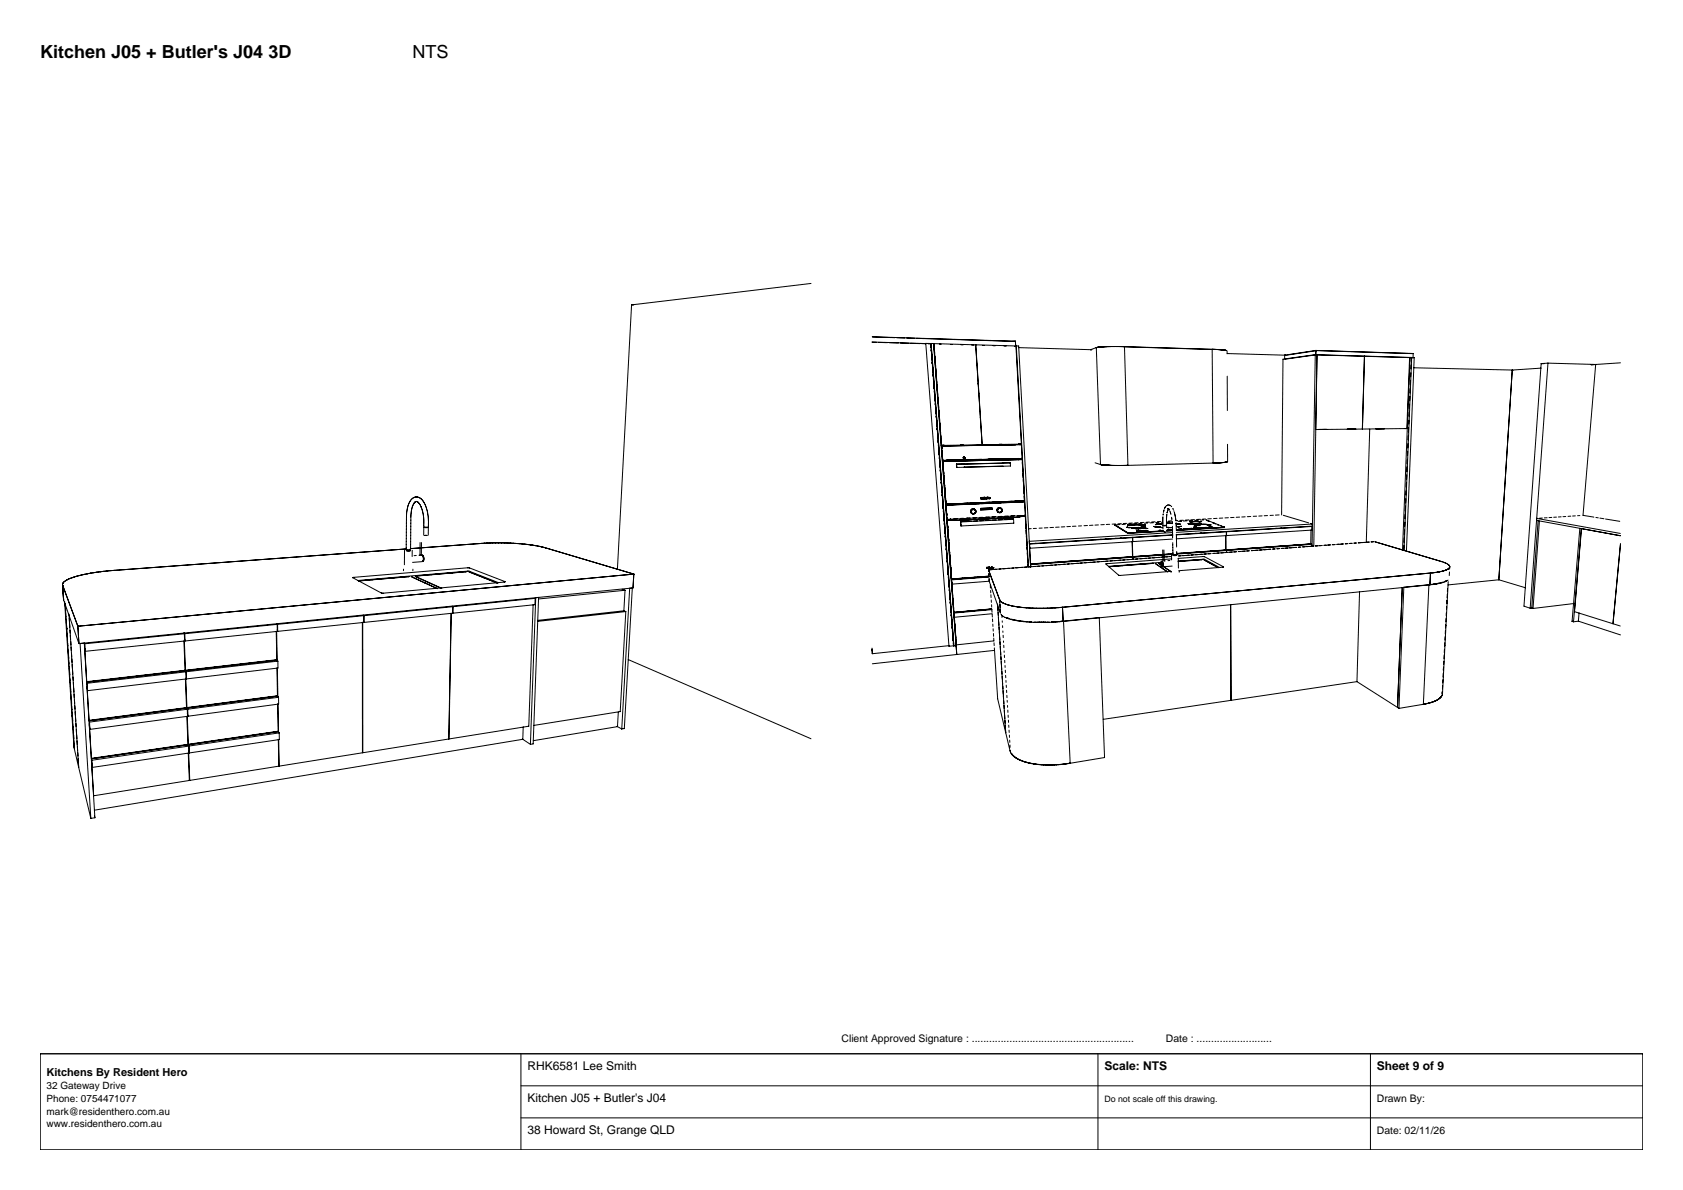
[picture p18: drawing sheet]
<svg xmlns="http://www.w3.org/2000/svg" width="420mm" height="297mm" viewBox="0 0 420 297" stroke-linecap="round" stroke-linejoin="round" font-family="sans-serif">
<defs><g id="words">
<g font-size="4.5">
<text x="10" y="14.4">Kitchen J05 + Butler's J04 3D</text>
<text x="102.9" y="14.4">NTS</text>
</g>
<g font-size="3">
<text x="131.6" y="267">RHK6581 Lee Smith</text>
<text x="275.6" y="267">Scale: NTS</text>
<text x="343.6" y="267">Sheet 9 of 9</text>
<text x="131.6" y="275">Kitchen J05 + Butler's J04</text>
<text x="131.6" y="283">38 Howard St, Grange QLD</text>
</g>
<text font-size="2.7" x="11.6" y="268.6">Kitchens By Resident Hero</text>
<g font-size="2.6">
<text x="210" y="260">Client Approved Signature : ........................................................</text>
<text x="291" y="260">Date : ..........................</text>
<text x="343.6" y="275">Drawn By:</text>
<text x="343.6" y="283">Date: 02/11/26</text>
</g>
<g font-size="2.5">
<text x="11.6" y="271.8">32 Gateway Drive</text>
<text x="11.6" y="275">Phone: 0754471077</text>
<text x="11.6" y="278.2">mark@residenthero.com.au</text>
<text x="11.6" y="281.4">www.residenthero.com.au</text>
</g>
<text font-size="2.2" x="275.6" y="275">Do not scale off this drawing.</text>
</g></defs>
<g fill="none" stroke="#000" stroke-width=".25">
<path d="M157.6 76.1h.5M157.6 76.1l-3.5 66M202.4 70.7l-44.8 5.4M217.6 85.4l13.4 .3M217.7 85.4h1.1M217.7 84.1l35.7 1.1M217.7 84.1l5.6 .2M219.3 85.5h2.1M221.9 85.5l2.3 .1M223.8 84.3l2 .1M224.7 85.6l2.1 .1M226.3 84.4h2"/>
<path d="M227.3 85.7l2.2 .1M230 85.8h1.1M231 85.7h1.3l5.7 75.5M231 85.7l5.8 75.6 1.2-.1M231.6 85.8h.7M232.3 86.3v.3M232.3 86.3v.4M232.4 87.3v.4M232.4 87.3v.3M232.5 88.5v.2M232.5 88.4v.3M232.6 89.4v.4"/>
<path d="M232.6 90.4l.1 .4M232.6 90.5v.2M232.7 91.4v.4M232.7 91.6v.2M232.8 92.5v.3M232.9 93.5v.4M232.9 94.5l.1 .4M232.9 94.7l.1 .2M233 95.6v.3M233 95.6v.2M233.1 85.8v.4M233.1 85.8l20.4 .5"/>
<path d="M233.1 85.8h.1M233.1 85.8l1.9 25.4 19.9-.4M233.1 96.6v.3M233.1 86.8l.1 .3M233.2 98v-.3v.3M233.2 87.7v.5M233.2 98.7l.1 .3M233.3 88.9v.3M233.3 99.8v.2M233.4 89.8v.5M233.4 90.8l.1 .6M233.5 92l.1 .4"/>
<path d="M233.6 92.9v.5M233.7 94.1v.3M233.8 95.1v.4M233.8 96.1l.1 .4M233.9 97.2v.4M234 98.2v.4M234.1 99.3v.4M234.4 85.9h.5M237.2 86h.4M239.8 86.1h.6M242.5 86.1h.5M243.5 86.1l1.6 24.9"/>
<path d="M243.8 90.8v.3M244.1 95.7v.2M244.3 98.1v.2M245.2 86.2h.5M247.8 86.3h.6M250.6 86.4h.5M253.4 85.2h-.7M253.4 85.2l.1 1.3-.4-.1M253.5 86.3l1.4 24.5M253.5 86.3v.1M254.2 86.8l18.3 .5M273.6 86.8l-1.5 .5"/>
<path d="M273.6 86.8h.1M273.6 86.8l1.1 29.1M273.8 86.7l-.2 .1M273.9 86.7h-.1M274 86.7h.1M274.1 86.7h-.3M274.2 86.6l-.2 .1M274.3 86.6l-.2 .1M274.3 86.6h-.1M274.7 86.6h-.4M275 86.6h-.6M275 86.6h-.1"/>
<path d="M275.1 86.6h-.5M275.4 86.6h-.4M275.7 86.5l-.5 .1M276.2 86.5h-.3M276.3 86.5h.4M276.7 86.5h3.2M277.5 86.5h-1.8M278.1 86.5h.4M279.1 86.5h1.4M279.9 86.5h.4M280.5 86.5h.1M280.5 86.5l22.3 .7"/>
<path d="M280.6 86.5l21.9 .7M280.6 86.5l.9 29.6M302.5 87.2h.3M302.5 87.2l.3 28.4M302.8 87.2h.9M303 87.2h.1M303.5 87.2l.8 .1M303.8 87.2h.2M304.1 87.3h.1M304.2 87.3h.4M304.3 87.3h.1M304.4 87.3h.4"/>
<path d="M304.7 87.3h.1M304.8 87.3h.3M304.9 87.3h.3M305 87.3l.3 .1M305.3 87.4h.3M305.5 87.4h.1M305.6 87.4h.1M305.7 87.4h.2M305.9 87.4v.1M305.9 87.4l.2 .1M305.9 87.5h.1M306.2 87.6v.7"/>
<path d="M306.3 93.9v8.6M306.3 88.2l14.6 .5-.3-.1M320.6 88.6v.9M328.1 88.6l-7.4 1M328.2 88.5l-8 1.1-.4 38.9M328.2 88.5l-.8 47.9M328.2 88.5h.5M328.4 87.5l24.3 .7M328.4 87.5h.2l-7.4 1.1M328.4 87.5v1M328.4 87.5l-7.8 1.1M328.7 88.5l23.1 .7-.7 17.8"/>
<path d="M328.7 88.5l-.8 47.8-2.8 .2M340.5 88.9l-.5 18.2-11.7 .1M351.8 98.9v1.1M351.9 97v1.1M352 95v1M352.1 93.1l-.1 .9M352.1 91.1v1M352.7 88.2l-.3 .1M352.7 88.2l-.1 1.1-24.1-.7M352.8 91.8l24.6 .6M352.9 89.2l-1.9 48.4M352.9 89.2l-.5 .1"/>
<path d="M352.9 89.2h-.7v1M377.4 92.4h.1M377.4 92.4l-3.4 52.3M384.6 90.8l-4.3 60.5 1.6 .5M384.6 90.8h.7M384.6 91.9l-7.2 .5M386.3 90.6l-1.7 .2M386.3 90.6l11.9 .4M386.3 90.6l-4.4 61.2M398.2 91h-1.1M398.2 91l-3.2 37.6M404.4 90.6l-7.4 .4"/>
<path d="M233.4 101v-.3v.3M233.5 101.8v.3M233.6 103.1v-.3v.4M233.6 103.9l.1 .3M233.7 104.9v.4M233.8 106v.2M233.8 105.9v.4M233.9 106.9v.4M234 108v.2v-.2M234 108.9l.1 .4M234 109v.4M234.1 110.1v.3"/>
<path d="M234.1 110v.4M234.1 100.3l.1 .4M234.2 111.1v.3M234.2 101.2l.1 .6M234.3 112v.4M234.3 112.1v.2M234.3 102.5v.3M234.3 113.2l.1 .3M234.3 113.1l.1 .4M234.4 103.4v.4M234.4 114.2v.3M234.5 104.5v.4"/>
<path d="M234.5 115.2v.3M234.5 115.1v.4M234.5 105.6l.1 .3M234.6 116.2v.4M234.6 116.3v.2M234.6 106.5v.4M234.7 117.3v.4M234.7 107.6v.5M234.7 118.3l.1 .4M234.8 108.6v.5M234.8 119.6v-.3v.4M234.8 109.7l.1 .4"/>
<path d="M234.9 110.7v.4h.6M234.9 110.7l.1 .4M235 111.3v.7M235 111.3l.3 3.6M235 111.3l19.9-.3 .2 3.5-19.8 .4M235.1 112.5v.4M235.1 112.6v.3M235.1 113.4l.1 .6v-.4M235.2 114.6l.1 .3M235.3 115.1l-.1-.5 .1 1.5v-.3M235.4 116.5v.6M235.4 116.7v.5"/>
<path d="M235.4 111.1l.1 .3M235.5 117.6v.6M235.5 117.9v.3M235.5 118.6l.1 .6-.1-.4M235.6 111.1l.1 .2M235.6 119.7l.1 .6-.1-.5M238.7 115.8l.1 .9M238.7 116.6l.1 .1M240.3 111.1h-.6M240.4 114.3h.1M240.4 114.3l.1 .1M240.5 114.1l-.1 .2"/>
<path d="M240.5 114.4l.1 .1M240.5 114.1h.1M240.5 114.1h.2M240.6 116.5v.1M240.7 114.1h.1M240.7 114.1l.1 .1M240.8 114.4l-.2 .1M240.8 114.2v.1M240.8 114.3l-.1 .1M240.8 114.3h.1M240.8 114.3v.1M244.6 104.1l.1 .3"/>
<path d="M244.8 106.5v.3M245 108.9v.3M245 111h.1M245.2 111h-.7h.5M245.3 111h-.2M250 110.9h-.7M252.1 115.6l-13.4 .2M252.1 115.6l.1 .7-13.4 .4M253.5 111l-18.5 .3M254.1 110.8h.8M254.2 114.4v.1M254.2 114.4v.4"/>
<path d="M254.2 114.4h-.8M254.2 114.5v.2M254.2 114.5l-18.1 .4v.2v-.2M254.2 114.5h.1M254.2 114.5l.1 .2M254.8 111h-.4M254.9 110.8h-.7M255 114.3l.1 .4M255.1 115.4l.1 .8M255.2 116.8v.8M255.3 118.2v1M273.3 115.5l1.4 .5"/>
<path d="M274.7 115.9l.3 .1M274.8 116h.1M274.9 116h.3M275 116h.3M275.1 116h.1M275.2 116l.4 .1M275.3 116l.5 .1M275.8 116.1h.4M275.8 116.1h.3M276.2 116.1h.8M276.4 116.1h.3M277 116.1l.2 .1"/>
<path d="M277 116.1l.3 .1M277.2 116.1l.7 .1M277.5 116.2h3.5M278 116.2h.4M278.8 116.2h.2M279.6 116.2h-.2M280.4 116.2h-.4M281.4 116.1h.1M281.4 116.1l-.8 .1M281.5 116.1l-.3 .1M302.8 115.6h.4M302.8 115.6l-21.4 .6"/>
<path d="M303 115.6h-.2M303.3 115.5h.2M303.5 115.5l-.5 .1M303.7 115.5h-.2M304 115.5h-.3M304.7 115.5h-.9M305.6 115.4l-1 .1M305.7 115.4l-.9 .1M305.8 115.4h-.2M305.8 115.4h-.1M306 115.4h-.2M306.1 115.3l-.1 .1"/>
<path d="M306.1 115.3l-.2 .1M306.1 115.3h.1M306.2 115.3h-.1M306.2 115.3h.1M306.3 110.9l.1 4.3M331 107.2h-1.9M338.3 107.1h-2M338.4 107.1h-2.2M341.8 107.1l-.8 28.3M350.5 107h.3M350.6 106.9l.2 .1M350.8 107h.3"/>
<path d="M351.1 118.5l-.1 1.1M351.1 107l-11.1 .1M351.1 116.5v1.2M351.2 114.6v1.1M351.3 112.6v1.1M351.4 110.7l-.1 1.1M351.4 108.7v1.1M351.5 106.8v1.1M351.6 104.9v.9M351.7 102.8l-.1 1.1M351.8 100.9l-.1 1.1M100.9 137.3v3.6"/>
<path d="M101.4 137.3h1M101.4 137.4h1M101.4 137l-73.8 5.4a31.9 31.9 0 0 0-11.2 2.5l-.5 .4-.3 .6M102.4 136.9l17.8-1.3a52.9 52.9 0 0 1 16 1.1l22 6.6M102.9 137.3v1.6M102.9 126.5h.1M103.4 125.4l-.4 .9-.4 2-.1 8.6M103.9 125.2h.1M103.9 138.6l-.6 .1M103.9 125.2l-.5 .3M103.9 125.2h.3M104.1 125.2h.1"/>
<path d="M104.1 125.2l.7 .7 .6 1.6 .3 1.7 .1 2.2M104.8 135.4v3.2M105.2 135.4l-.1 3.1-.5 .1M105.3 138.6h.1M105.4 138.6a1.37 1.37 0 0 1 .1 1.5M105.4 138.5a1.22 1.22 0 0 1 .2 1.6M105.8 131.6l-.1 2M105.8 131.5v.1M105.9 131.6h.1M105.9 131.7h.1M106 131.6h.7M106 131.7h.7"/>
<path d="M106.1 133.6h.4M106.2 133.6h.1M106.5 133.6l-.1 .1M106.9 131.5v2.1M106.9 131.4a8.6 8.6 0 0 0-2-7 1.91 1.91 0 0 0-2.9 1.4l-.6 2.7v8.6M234.9 120.3v.4M234.9 120.4v.2M235 121.4v.4M235 121.4v.3M235 122.4l.1 .4M235.1 123.5v.3M235.2 124.5v.3"/>
<path d="M235.3 125.4v.5M235.3 125.6v.2M235.3 126.5l.1 .4M235.4 127.6l.1 .3M235.4 127.5l.1 .4M235.5 128.6v.4M235.6 129.6v.4M235.6 129.7v.3M235.7 130.6v.4M235.7 130.7v.3M235.7 120.7v.6M235.7 120.9v.4"/>
<path d="M235.8 132l-.1-.3 .1 .3M235.8 132.7l.1 .5M235.8 132.8v.3M235.8 122.3v-.5v.6M235.8 122.8l.1 .6v-.3M235.9 122.9v.5M235.9 133.7v.4M235.9 123.8l.1 .6M235.9 123.9l.1 .5M236 134.8v.4M236 125.8l19.7-.8-.6-10.3-19.8 .4 .8 10.7M236 135.8l.1 .4"/>
<path d="M236 125.5v-.5v.5M236.1 126.1v.4v-.4M236.1 126.1v.3M236.1 126.1l19.6-.8 .2 3.4-19.5 .9zM236.1 136.9l.1 .4M236.1 137l.1 .2M236.2 127v.5M236.2 127v.6M236.2 137.9v.4M236.3 128.6l-.1-.5 .1 .5M236.3 138.9v.4M236.3 129.2l.1 .5"/>
<path d="M236.3 129.1l.1 1.5M236.4 140v.3M236.4 130.2v.5v-.3M236.5 131.3v.5M236.5 131.2v.5M236.5 132.2l.1 .6M236.6 132.4v.4M236.6 133.3l.1 .6M236.7 125.8v.2l1.2-.1M236.7 134.5l.1 .4M236.8 134.8l-.1-.5 .1 .6M236.8 135.4v.5v-.4"/>
<path d="M236.9 136.4v.6M236.9 136.5v.4M236.9 136.6v.3M236.9 137.4l.1 .6M237 138.5l.1 .6M237.1 139.5v.6M237.1 139.6v.6M237.2 129.5v.3M238.2 129.9l-1.8-.1 1.1 14.7M238.4 129.5h-.2M238.9 129.4l-.9 .1M238.9 129.8l-.7 .1"/>
<path d="M239.7 125.9h-1.1M239.7 130.1l.1 1.2M239.7 130.1l.1 .2M239.8 130.3v1M240 129.4h-.3M240.4 129.4h-.7M240.5 129.8h-1M240.8 125.9l-4.7 .2M241.3 130h-1M241.5 125.8h-1.1M241.5 130l-1.8 .1M241.6 125.6h-1.1"/>
<path d="M242 129.7h-.9M242.1 129.3h-.9l.3 .1M242.4 127.4l-.1 .2 .1-.1M242.4 130.1h-.8M242.5 125.8h-1.3M243.2 129.3h-.3M243.5 127.4a.65 .65 0 0 1-.4 .8 .65 .65 0 0 1-.8-.2M243.5 127.5a.66 .66 0 0 0-.7-.4 .66 .66 0 0 0-.6 .6M243.6 129.2h-.8M243.7 129.6l-1.1 .1M243.9 130h-.9M244.4 125.7l-1.4 .1"/>
<path d="M244.7 126.9l2.8-.1 .1 .3-2.8 .2zM244.8 124.2h.1M244.8 124.2v.3h.2l-.1-.2 .2 .2 .2-.2v.1M245.1 125.6l-1.1 .1M245.2 129.5l-1 .1M245.2 125.4l-1 .1M245.2 124.4l.3 .1M245.2 129.1h-.8M245.3 124.4h-.1M245.5 124.2v.2M245.5 129.9l-1 .1M245.5 124.2h-.7"/>
<path d="M245.5 124.4h.1M245.5 124.4v.1M245.6 124.3l.2-.1 .1 .3-.3-.1M245.6 124.3v.1M245.6 124.3h.1M245.6 124.2l.2-.1zM245.9 124.3h.1M245.9 124.2v.1M246 124.2l-.1 .1M246.1 124.3h.1M246.1 124.2h.1M246.1 124.2h-.2"/>
<path d="M246.2 124.2l.1 .1M246.2 124.2h.1M246.3 125.6l-1.4 .1M246.3 124.3h.1M246.3 124.4v-.3h.3v.3M246.3 124.4l-.3 .1M246.3 124.3l-.2 .1M246.3 129.1h-.2M246.6 124.4h.1M246.6 124.4h-.3M246.7 124.3h.1M246.7 129.5h-.9"/>
<path d="M246.8 124.2h.1M246.8 124.2l-.1 .1M246.8 124.3h.1M246.9 129l-.9 .1M246.9 124.2h.1M246.9 125.6h-1M247 124.2h.1M247 124.2l.1 .1M247.1 124.3l-.3 .1M247.1 129.8l-1.1 .1M247.1 124.3h-.3M248 129h-.4"/>
<path d="M248 125.6h-1.3M248.3 129.4h-1M248.4 129h-.8M248.6 129.8h-.9M248.9 127.6a.64 .64 0 0 0 1.1 0 .64 .64 0 0 0-.5-1 .64 .64 0 0 0-.7 .9l.1 .2M249 127.8l.5 .1M249.5 129h-.3M249.8 129.3h-.9M249.9 125.5h-1.4M250 128.9h-.8M250.1 127.3l-.2 .4-.4 .2M250.1 129.7h-.9"/>
<path d="M250.1 127.2a.64 .64 0 0 0-.8-.4 .64 .64 0 0 0-.4 .8M251 129.5v.2M251 129.5l.1 .1-.4 .1M251.1 128.9h-.3M251.4 129.2l-.9 .1M251.6 128.8h-.9M251.7 125.4l-1.4 .1M252.7 128.8h-.4M252.8 129.4l-1.8 .1M252.8 129.4v.2M252.8 129.4l.1 .2M252.9 129.6l-13.1 .7"/>
<path d="M252.9 129.6l.1 1-13.2 .7M253 129.1l-1 .1M253.2 128.7l-.9 .1M253.5 125.3l-1.4 .1M254.3 128.7h-.3M254.5 125.2l-18 .8v-.2M254.7 128.9l-1.1 .2M254.7 128.9l-.5 .2-16 .8M254.8 128.6l-.8 .1M254.9 125.1l-18.1 .7M254.9 128.7v.2M254.9 125.2h.7v-.2h-.5v.2"/>
<path d="M255 128.7l.1 .2M255.3 125.3h-1.3M255.4 121.1l.1 .8M255.5 125h-.2M255.8 128.4l.1 .5M255.8 128.8l-1.1 .1M255.9 128.9l.7 12.6M255.9 128.9h-1.2M255.9 129.6v.6M256 131v.9M256.1 132.4v.9M256.1 133.8l.1 .9"/>
<path d="M256.2 135.2l.1 .9M256.4 138v.8M256.5 139.5v.9M256.9 135.8l25.7-1.6v1l-25.6 1.6zM256.9 136.5l.1 .3M257.3 131.9l-.6 .1M258.6 135.6h-.3M258.6 131.9h-.7M260.1 131.8h-.8M261.5 131.7l-.9 .1M262.3 135.4h-.2M262.9 131.6l-.9 .1"/>
<path d="M264.3 131.5l-.9 .1M265.7 131.5h-.9M267.1 131.4h-.9M268.5 131.3l-.9 .1M268.6 135h-.2M269 140l-5 .3M269.9 131.2l-.8 .1M271.4 131.2h-.9M272.2 139.7l-2.8 .2M272.8 131.1h-.9M273.6 134.7h-.3M274.1 131l-.9 .1"/>
<path d="M274.4 139.6l-1.7 .1M274.8 134.6h-.2M275.6 130.9l-.9 .1M276.1 134.5h-.2M276.6 139.4l-1.7 .1M276.9 130.9h-.8M277.3 134.4h-.2M277.6 140h-.5M278.2 131l3.3 2.1M278.3 131h-.1M278.3 131l3.2 2M278.4 130.8h-.9"/>
<path d="M278.6 134.3l-.2 .1M278.6 139.9h-.5M279.5 130.9l-1.2 .1M279.7 139.8h-.5M279.8 134.3h-.2M279.8 130.7h-.8M279.8 139.2l-2.8 .2M280.7 139.7l-.5 .1M280.8 130.9h-.8M281 134.2h-.2M281.1 131.6h.2M281.2 130.6l-.9 .1"/>
<path d="M281.2 131.6l.5 .1zM281.4 131.6h.1h-.2M281.5 133l8.8-.5-8.7 .6M281.7 131.7h.2M281.7 131h-.2h.2M281.7 131.1h-.3h.3M281.8 139.7h-.5M281.9 131.6l.4 .1M281.9 131.6l.2 .1M281.9 131l-.2 .1M282 131l.5-.1zM282.1 131.7h.4"/>
<path d="M282.1 131.6l.2 .1M282.1 131h-.2M282.2 131h-.2M282.2 131.7h.2M282.3 130.8h-.9M282.3 131.7h.5M282.5 135.1l.1 3.8-25.4 1.8M282.5 131.7h.2M282.5 134.1l.2 .1M282.5 131h-.4M282.6 138.9l.2 .2v.5M282.6 131h-.5"/>
<path d="M282.6 135.1l.1 3.8 10-.7M282.6 130.5l-.8 .1M282.7 134.2v1l9.9-.7M282.7 131.7h.5M282.8 139.6l-.2-.6-25.4 1.8M282.8 139.6h-.4M283 130.9l-.5 .1M283.3 130.9h1zM283.5 131.7h-1.1M283.6 131.9l-.2 .1M283.6 132h-.1M283.7 130.7h-1"/>
<path d="M283.8 131.7h-.2M283.8 132.5h.2M283.8 132h.3zM283.8 132.4l.2 .1M283.9 139.5h-.5M284 132.5h1.3M284 130.5h-.8M284 131.7h-.5M284 131.7h-.7M284 132.5h-.4h.6M284.2 130.9l.5 .1M284.2 130.9l.3 .1-1-.1"/>
<path d="M284.2 130.9l-1.4 .1M284.3 131.6l-.5 .1h.2M284.3 131.7h-.8M284.4 131.9h.2M284.4 131.9h-.2M284.4 131.9h-.4M284.5 131h.4M284.5 131.9l-.4 .1M284.5 131.9h-.2M284.6 131.7h-1.1M284.6 131.7h-2.2M284.6 131.7h-.1"/>
<path d="M284.7 131h.2M284.9 131.6l-.3 .1M284.9 131h.5M284.9 131.6h-.2M285 130.6l-.8 .1M285 139.4l-.5 .1M285 131.9h-.5M285.1 131.6h-.2M285.2 131.9h.9h-.2M285.3 131.5h.1h-.1M285.3 131l-.3-.1 .3 .1M285.3 131.6h-.4"/>
<path d="M285.4 131.9h-.5M285.4 130.4h-.8M285.5 132.5h-1.5M285.5 132.5h-.2M285.5 131.5l-.2 .1M285.6 132.4l-.2 .1M285.6 132.4h.4zM285.6 131h.2M285.7 131.5l-.4 .1M285.7 131.5h-.2M285.7 132.5h-.4M285.7 132.5h-.2"/>
<path d="M285.9 131.5h-.2M285.9 131.9h.3zM286.1 132.5h-.4M286.1 139.3l-.5 .1M286.1 132.5l.4-.1zM286.3 131.9h.1M286.4 130.5l-.8 .1M286.8 130.3h-.8M287.1 139.3h-.5M287.8 130.5h-.8M287.9 131.4l.4 .1M288.2 139.2h-.5"/>
<path d="M288.2 130.2l-.8 .1M288.3 131.5l.5 .1M288.7 130.8h.2l-.5 .1M288.7 131.6h.3M288.8 131.5l.4 .1M289 131.6l1.2 .1M289.1 131.6h.2M289.2 130.7l-.3 .1M289.2 130.4h-.8M289.2 131.6h.3M289.2 139.1l-.4 .1M289.3 130.7h.2h-.3"/>
<path d="M289.4 130.8l-1.1 .2M289.4 130.7h-.3M289.5 131.6h.2M289.5 131.6h.3M289.5 130.8h-.1M289.6 130.2h-.8M289.6 132.3l-.3 .1M289.7 130.7h.2l-.6 .1M289.9 133.6l-.3 .1M290.1 130.6l-.2 .1M290.2 137.3v2.7M290.2 130.3h-.4"/>
<path d="M290.2 132.4l-.7 .1M290.2 139l-.4 .1M290.2 129v2M290.2 131.1v.9M290.3 132.6l-8.7 .5M290.3 128.2l-.1 .4M290.4 131.1h.1M290.4 131.2h.1M290.4 131.1h.4M290.5 137.3l.1 2.7h.2M290.5 127.2l-.2 .7M290.7 132.8h.1"/>
<path d="M290.8 131.1l-.1 .1M290.8 132.8h-.2M290.8 131.1l.1 .1M290.9 131.2h-.5M290.9 131.2h.1M291 126.3l-.4 .7M291 131.1h-.1M291.1 131.1v.6M291.2 126.1l-.1 .1M291.2 128.3l-.1 2.7M291.3 127.9h.1M291.3 127.9v.1"/>
<path d="M291.3 130.6h.2M291.4 132.2h.8h-.7M291.4 139h-.5M291.5 127.2l-.2 .7M291.5 130.6h1h-.7M291.5 126.9l.1 .1M291.6 127h.1M291.6 126l-.2 .1M291.6 130.6h.5M291.6 127l.1 .2M291.7 131.6h-.5M291.7 126l.1 .1"/>
<path d="M291.8 138.3l-9.1 .7M291.8 127.2v.1M291.9 139.9h-.4M291.9 127.5l.1 .2M292 126.1l.2 .1M292 138.9h.2l-45.5 3.3M292 130.2l-.8 .1M292 127.7l.2 .7M292.2 131.7l.3-.1-1.1 .1h.3M292.2 131.7h-.3M292.2 138.3h.5l-12.4 .8M292.2 130.6h-1"/>
<path d="M292.3 126.3l.1 .2M292.4 138.6v1.2M292.4 129.1l.1 .6M292.4 130h-.8M292.4 139.5l-16.4 1.2 3.3 2.9 13-1M292.5 131.7h-.3M292.5 130.1l.1 .6M292.6 131.3v2.9M292.6 132.3l-1.5 .2 1.5-.1M292.6 132.5l-1.5 .1M292.6 132.9l-35.7 2.2v.6l35.8-2.2M292.6 132.3l-1.5 .1"/>
<path d="M292.7 135.4v2.9l-35.5 2.6M292.7 126.9l.1 .3M292.7 133.6l-10 .6M292.7 138.5h.1M292.8 138.5h.1M292.9 127.4l.1 .2M293 127.8l.5 2.2M293.5 130.7h.1M293.5 130.4v1.6M293.5 133.5l33.9-2.1v.9l-21.3 1.4M293.6 133.3v3.2M293.6 138.6h-.9"/>
<path d="M293.6 130.7h.2M293.6 137.6l.1 .9M293.7 130.7l.6 .1M293.7 138.5h-.9M293.7 138.6h-.1M293.9 129.9h-.5M294 139.4l6.5-.5 4.8 2.6M294 139.3l.1 2.5M294.1 130.7h.2M294.1 130.8h.2M294.1 130.7l.5 .1M294.2 131.5h-.3"/>
<path d="M294.2 131.5h-.2M294.2 132.1l.7-.1-.8 .1M294.3 130.8l.2 .1M294.6 131.4l-.5 .1M294.6 131.4l-.4 .1M294.7 130.1h-.2M294.8 131.4h-.2M294.9 130.1h-.9M295.3 129.8l-.8 .1M295.3 132l.8-.1-.7 .1M295.7 138.6l-.5 .1M296.2 130h-.9"/>
<path d="M296.5 130.7h.2M296.7 130.7l.5 .1M296.7 138.6h-.5M296.7 129.8h-.9M297 130.7h.2M297.1 130.2h-.2M297.2 130.7h.2M297.2 130.7h.3M297.2 130.7h.5M297.2 130.8h1.6M297.2 130.8h.2M297.3 130.2h-.2"/>
<path d="M297.3 130.2h-.3h.1M297.4 130.2h-.2M297.5 130.2h.2h-.4M297.5 131.9h-.8M297.6 129.9l-.8 .1M297.7 130.8h.7M297.8 138.5h-.5M297.8 132l-4.2 .2M297.9 131.6h.2M298 131.5l.1 .1M298.1 129.7h-.9M298.1 131.6l1.2 .1"/>
<path d="M298.2 131l-.2 .1M298.3 131.1l.3-.1zM298.3 131.6h.4M298.4 130.2h.6M298.6 133.1h-.3M298.7 131.7h.2M298.8 131h-.2M298.8 130.2h.2M298.8 130.2h-1.5M298.9 138.4l-.6 .1M298.9 129.9h-.2M299 130.9l-.4 .1"/>
<path d="M299 131h-.2M299 130.2h.4M299 129.8l-.9 .1M299.1 131.6l1 .1M299.2 130.2h.3M299.2 131h-.4M299.3 130.7h-.2M299.3 130.7h-.6h.2M299.5 130.2h.4M299.5 129.6l-.9 .1M299.6 131.7h.7M299.7 130.9l-.7 .1"/>
<path d="M299.8 133h-.2M299.8 131.7h.5M299.9 130.7l-.7 .1M299.9 130.9h1.1M299.9 131.7h.4M300 138.3l-.5 .1M300 139.7h-.2M300.4 129.8h-.8M300.5 139.7l3.5 2M300.6 131.7l.5-.1-.8 .1M300.9 129.5l-.8 .1M301 129.7l4.6 1.9"/>
<path d="M301 130.9h.1M301 130.9h.2M301 138.3h-.5M301.1 129.9l.6 .2M301.1 130.9l.7 .1M301.1 130.9l.2 .1M301.2 130.9h.2M301.2 130.9h-1.8M301.7 131.6l-.8 .1h.2M301.7 131.6l-.3 .1M301.8 131h.1M301.9 131.6h-.4"/>
<path d="M301.9 130.9l.2 .1-.1-.1M301.9 131.6l-.7 .1M301.9 131.6h-.2M301.9 131l.4 .1M302.1 138.2h-.5M302.2 138.2l-8.1 .6 .5-.1M302.3 129.5h-.9M302.3 131.6h-.4M302.6 131.5l-.7 .1M302.6 130.5l.7 .2M302.6 130.4l.8 .3M303.7 129.4h-.9"/>
<path d="M303.8 131h.2M303.8 130.9l.2 .1M304.2 138l-.5 .1M304.6 131.2l.2 .1M305.1 129.3h-.8M305.2 137.4h.9M305.3 137.9l-.6 .1M305.4 131.6l.2 .1M305.4 131.5l.2 .1M305.5 131.6l-12 .7M305.6 131.6h.1M305.6 131.6l-12 .7"/>
<path d="M305.6 131.7l-12 .7M305.6 131.6v.1M305.8 137.3l-12.2 .9M305.9 132.6l.2 .1v1M306 133.5l.1 .2M306 132.7v1l-12.5 .8M306.1 137.4l-12.4 .9M306.1 137.4v.5M306.3 137.9h-.4M306.6 129.2l-.9 .1M307.4 137.8h-.5M308 129.1l-.9 .1"/>
<path d="M308.4 137.7h-.4M308.7 137.7l-6 .4h.5M309.4 129.1h-.9M310.6 137.6h-.5M310.7 129h-.8M311.6 137.5h-.4M311.9 137.5l-2.8 .2 .4-.1M312.1 128.9l-.8 .1M313.6 128.8l-.8 .1M313.8 137.3l-.5 .1M315 128.8h-.9M316.3 128.7h-.8"/>
<path d="M317.2 137.1l-4.9 .3h.4M317.8 128.6h-.9M318.2 137h-.6M318.6 131.9h-.3M319.2 128.5l-.9 .1M319.3 136.9l-.6 .1M319.8 131.8h-.2M320.2 128.6l6.4 1.9M323.6 136.6l-3.9 .3M324.7 136.5l-.7 .1M326.6 136.4h-.5M327 130.6l.5 .2"/>
<path d="M327.1 135.8l-21.2 1.5 .2 .1M327.1 135.8l-2.3 .2M327.1 135.8l.2 .1M327.2 132.3l-.1 3.4-21.2 1.6v-3.6v3.6l-12.3 .8M327.3 135.9v.4M327.3 135.9l-21.2 1.5M327.5 130.8l-33.9 2.1M327.5 130.8v.5l-33.9 2.1M327.7 136.3h-.6M329.8 136.2h-.5M330 136.1l-1.7 .2 .5-.1M331.9 136h-.5"/>
<path d="M332.1 136l-1.7 .1h.5M333.2 135.9l-.7 .1 .5-.1M335.1 135.8h-.5M335.3 135.8l-1.7 .1 .5-.1M336.4 135.7h-.7M337.5 135.6h-.7h.5M338.6 135.5l-.7 .1 .5-.1M340.5 135.4h-.6M341.6 135.3h-.6M341.8 135.3l-2.8 .2h.5M342.8 135.2l-.6 .1 .5-.1M343.1 135.2l16.8 5-.2-.1"/>
<path d="M350.4 136.1l-.1 1.2M350.4 137.3l1.9-48.1h-.4l-1.9 48.2M350.6 130.3v1.1M350.7 128.4l-.1 1M350.8 124.5v1M350.9 122.5v1M351 120.5l-.1 1.1M383.5 129.4v.5l20.9 3.8M383.5 129.4l20.9 3.7M383.7 129.4h-.2M383.8 130l-1.5 21.8 .3 .1M384.2 130l-1.6 21.9"/>
<path d="M384.9 129.3h-.7M386.1 129.2l-.7 .1M387.3 129.1l-.7 .1M388.4 129.1h-.7M389.6 129h-.7M390.7 128.9l-.7 .1M392 128.8l-.7 .1M393.1 128.8h-.7M394.3 131.9l-2 23.2M394.3 128.7h-.6M394.7 131.9l-2 23.3M395 128.6l2.8 .5"/>
<path d="M398.3 129.1l.6 .1M399.3 129.3l1 .2M400.7 129.5l3.5 .6M404.4 135.6l-1.9 20.1M15.6 145.9v.2M15.6 145.9l.2 3.6M15.6 146.1l3.8 10.2M15.6 146.1l.3 3.6M15.8 149.5l.1 .2M15.9 149.3l-.1 .2M15.9 149.7l3.8 10.9M16.1 150.1l2.3 36.2"/>
<path d="M16.3 150.6v.9M16.4 152.4v.7M16.4 151.7v.8M16.4 153.2l.1 1.3M16.5 154.6l.1 1.3M16.6 156.1l.1 .8M16.6 156.7l.1 .6M16.7 157l-.1-.2 .1 .6M16.7 157.6l.1 .7M16.7 158.2l.1 .7M16.8 159l.1 .7M16.8 159.6l.1 .7"/>
<path d="M17.2 153.3l2.4 38.2M17.4 155.7v.9M17.5 157.3v.7M17.5 158.5l.1 1M19.4 156.3l.3 4.3M45.9 158l.1 .2M45.9 157.9l.2 .3M46 158.2l-24.8 2.5 .1 1.9M46 158.2l.1 1.8-24.8 2.6M46.1 159.6l.1 .4M46.1 158.2l.1 1.8M68.9 157.6l.2 7-22.8 2.7-.3-7.6"/>
<path d="M69 155.7l.2 .1M69 155.6l.3 .2M69 157.6l.2 7.5M69.2 155.8v1.8l-23 2.4M69.2 155.8l-23.1 2.4M69.2 157.2l.1 .4M69.3 155.8v1.8M69.3 155.8l21.5-2.1v1.6l-21.5 2.3M89.2 144.9l27.6-2.4 7.7 3M90.4 155.3v32.6l-20.7 3.3-.2-6.6M90.6 153.5l.3 .2M100.7 142v.4"/>
<path d="M101.9 143.9l-12.5 1.1M102.1 143.9l-.2 .1M102.1 143.9h-.2M102.7 143.9l3.4 1.6M102.7 144l6.4 2.9M103 142.1v.3M103.6 143.9l6.4 2.9M103.7 143.9l6.6 2.9M104.1 143.7h-.2M105.4 140.2l-2.4 .2M105.6 140.1h.1M106.1 145.5l3.1 1.4"/>
<path d="M107.6 143.5l-3.5 .3M112.6 153.1l-.6 31.3-21.5 3.5v-32.6M112.8 151.3l.2 .1M112.8 151.3l.2 .1v1.6M113 153l-22.1 2.3v-1.6M113 153l20.5-2.1 .1-1.6-42.7 4.4M116.2 142.7h.2l-12.5 1.1M117 142.7l7.2 2.8M120.8 144.2l3.3 1.3M126.1 145.2l-9.3-3.5-28.8 2.5 7.1 3.8h.5l30.5-2.8M133 150.9l-1 30.4-20 3.1 .6-31.3M133.7 149.2l.7-.1-1.3 36.6-.7 .1z"/>
<path d="M155.3 147.1l.7 .2M156 147.3l-.3 5.3M156 147.3l-21.6 2.2M156.2 152.6l-1.4 25-21.6 3.4M156.2 152.6l-.5-.2-21.5 2.4M156.2 152.6l-22 2.5M157.1 146.8h.7l-2 35-.6 .1zM158.2 143.3l-138.8 13M158.2 143.3l-.3 .1M158.2 143.3l-.2 3.4-138.3 13.9M236.4 140v.2M236.4 141l.1 .4"/>
<path d="M236.5 142v.4M236.6 143v.4M236.7 144.1v.3M236.8 145.1v.4M236.8 146.1l.1 .4M236.9 147.1v.4M237 148.2v.4M237.1 149.2v.4M237.1 149.3v.3M237.1 150.2l.1 .5M237.2 141.1v-.5v.6M237.2 151.3v.4"/>
<path d="M237.3 142.1l-.1-.5 .1 .6M237.3 152.3v.4v-.3M237.3 142.6l.1 .6-.1-.5M237.4 153.4v.3M237.4 143.7l.1 .5M237.4 143.8v.3M237.5 154.4v.4M237.5 145.1l.6 7.7 9.4-.8M237.5 145.2v.5M237.5 145.2l.1 .6M237.5 155.4l.1 .4M237.5 155.4l.1 .3"/>
<path d="M237.6 146.2v.5M237.6 156.5v.4M237.6 147.3l.1 .4M237.7 157.4v.5M237.7 148.2l.1 .6M237.8 158.5v.4M237.8 149.4v.4M237.8 159.5l.1 .4M237.9 150.4v.5M238 151.5v.4M238.1 152.7v.3M238.1 153l.6 7.9"/>
<path d="M238.1 153.4l.1 .6M238.1 153.5l.1 .6M238.2 154.6v.5M238.3 155.6v.5M238.3 156.7l.1 .4M238.4 157.7l.1 .5M238.5 158.6v.6M238.6 159.9v.3M240.3 144.3h-.2M243.4 144.1h-.2M244.4 144h-.2M246.2 141.7l.6-.1-.1 .2"/>
<path d="M246.2 141.8v.1M246.2 141.7v.2M246.3 141.8l.3-.1-.1 .2 .3-.1M246.3 141.8l-.1 .1M246.7 142.2l2.8 7.5M246.7 142.2v.4M246.7 143.8l-9.2 .7M246.7 143.1l.1 .7M246.8 141.8h.1M246.8 143.9l-9.4 .6M246.8 144l-9.3 .7 .1 1.1M246.8 144.3l.1 .7"/>
<path d="M246.8 143.8l-9.3 .7M247 141.5h.1M246.9 145.1l-9.3 .7M246.9 145.2l2.7 7.8M247 141.6h-.2v.2h.2M247 141.6v.2M247.1 146l.1 .8M247.1 141.8h.1M247.2 141.7h.1M247.2 147.4l.1 .6M247.2 141.8h.1M247.3 148.4v.7"/>
<path d="M247.3 141.8h.1M247.4 141.8h-.1M247.4 149.7v.6M247.4 141.7h-.1M247.4 141.7h-.2M247.4 141.7v.1M247.4 141.6l.2-.1v.2M247.4 141.6v.2M247.4 150.9l.1 .6M247.5 152l-9.4 .9M247.5 152.1l.1 .7M247.5 152.1l-9.4 .9"/>
<path d="M247.6 153.2l-9.4 .9M247.6 153.3v.7M247.6 141.8h-.2M247.6 141.7v.1M247.7 142.1l-1 .1M247.7 154.5v.7M247.7 141.8h.1M247.8 155.8v.5M247.8 141.8h.1M247.8 141.6h.1M247.8 156.9l.1 .6M247.9 141.7h.1"/>
<path d="M247.9 158.1l.1 .7M247.9 141.8h-.1M248 141.7l-.1 .1M248 159.3v.7M248 141.7h-.2M248 141.7h.1M248 160l-9.3 .9M248.7 142.1h-.5M248.9 150.8l2.1 32.1-.1-.6M249.1 152.8v.7M249.2 154.1v.6M249.2 155.2l.1 .8"/>
<path d="M249.3 156.5l.1 .7M249.4 157.7v.7M249.5 159v.7M249.5 149.7a5 5 0 0 0 3.7 1.6l5.5 .5 6.5-.2M249.5 149.7v.7M249.5 149.7l.2 3.3M249.5 150.8l.1 .8M249.6 152.1l.1 .8M250 153.6l.1 .5M250.1 155v.3M250.2 156.2v.4M250.3 157.5v.3"/>
<path d="M250.3 158.5l.1 .6M250.4 160v.3M250.9 141.9l-.6 .1M251.1 154.1l.9 .3M252.4 154.5l1.4 .3M254.1 154.9l2.2 .3M254.1 141.7h-.6M255.2 141.6h-.6M256.1 155.1h.2M256.3 141.5l-.6 .1M256.5 140.9v.3M256.7 141.5l-3.1-55.2 .6 .1 3 55.1"/>
<path d="M256.7 155.2h.8M257.2 140.8v.1M257.2 155.2h.2M257.2 140.9l.1 .6M258.1 155.3h2.8M258.3 141.4h-.4M259 155.3h1.9M259.4 141.3h-.4M260.4 141.2h-.4M261.5 141.1l-.4 .1M261.9 155.3h-1M263.5 140.3l-6.3 .5"/>
<path d="M263.6 141h-.4M263.8 155.2h-1.4M263.8 155.1h-.2M264.1 155.1h-.3M264.7 140.9h-.4M265 155l-.2 .1M265.2 151.6l.1 3.5a36.3 36.3 0 0 1-14.1-.8l-1.4-1M265.4 155.1l1.7 35.4-1.1 .1M265.8 140.8l-.4 .1M266.8 140.7l-.4 .1M270.1 140.5l-.6 .1M271.1 140.4l-.4 .1"/>
<path d="M272.3 140.4h-.6M273.3 140.3h-.5M274.3 140.2h-.4M274.3 154.1l1.3 35-9.1 1.5M275.4 140.1l-.5 .1M276.4 140l-.5 .1M280 141.2l-3.3 .2M287.8 140.6l-3.2 .3M287.8 140.6l-7.8 .6M288.3 140.6l3.1 2.1M289.1 140.6l.7 .5M289.2 140.6l.7 .5"/>
<path d="M289.4 140.5h.4v.6M289.8 140.4l-.4 .1M289.8 140.4l-13.2 1M289.8 141.1v.1M289.8 140.1v.2M289.9 141.3v.1M289.9 140.2h.1M289.9 140.1l.2 1.2M290 140.1h-.1M290.1 140.1v.1M290.1 141.3v.1M290.1 141.3h.1"/>
<path d="M290.1 140.2h.1M290.1 141.4l-.1 .1M290.1 140.2l.1 1.2M290.3 142l1 .7M290.4 141.4l1.9 1.3M290.5 141.5l1.6 1.1M292.2 142.6v.3M292.5 141.3l-2.4 .2M294 140l6.6-.4 3.8 2.1M294 140.1l5.8-.4zM294.3 142.6v.2M305.3 141.5l-11.2 .9"/>
<path d="M305.4 141.5h-.1M307.1 150.9l.1 23.9M339.3 147.7l-.7 22.4-31.4 4.7M349.9 146.7l-1.1 29.9M356.6 146l-1.4 29.7M356.6 145.9l-6.3 .7-1.2 30.2M356.8 146l-93 9.2M357 143l-91.8 8.6M357 143l-.2 3M357.2 145.8l-.2 .1M357.8 145.8h-.2M358.2 145.7h-.2"/>
<path d="M358.3 145.7l-1.5 .2M359 145.6l-.8 .1M359.9 145.3l-.2 .1M360.1 140.3l.6 .2M360.2 145.3l-1.9 .4M360.6 158.9v.8M360.7 157.4v.8M360.7 140.5l.7 .4M360.7 140.5l.2 .1M360.7 155.9l.1 .1M360.8 156v.3M360.8 156l-.1 .7"/>
<path d="M360.9 154.4l-.1 .8M360.9 144.9l-.4 .3M360.9 152.9v.8M361 151.4v.7M361.1 150.4v.1M361.1 149.9v.6M361.1 149.9v.2M361.2 148.3l-.1 .9M361.2 146.9v.7M361.3 140.8l.1 .1M361.4 144.8l-1.9 .7-2.7 .5M361.4 145.2l-1.4 28"/>
<path d="M361.4 140.9l.4 .6M361.7 142.7v1M361.8 141.5a2.99 2.99 0 0 1-2.6 1.2l-2.2 .3M361.8 141.5v.6M374 144.7l6.7 2M374 144.7l-12.7 1.3M382.3 151.7l-.4 .1M392.3 155.1l.4 .1M392.6 155l-.3 .1M392.8 150.6l-10.2 1.3M392.9 152.7l11.4 3.5M394 155l-1.3 .2"/>
<path d="M394.1 153l-.2 2 10.5 3.5M16.9 160.5l.1 .7M16.9 161.1l.1 .6M17 161.9l.1 .7M17 162.5l.1 .7M17.1 163.3v.7M17.1 164.1v.1M17.1 164.5v-.6v.7M17.2 164.8v.7M17.2 165.4v.6M17.3 166.8v.7M17.3 166.2v.7"/>
<path d="M17.4 167.6v.9M17.4 168.2v.7M17.5 169.7v.7M17.5 169.1v.7M17.6 170.5v.9M17.6 171.2v.1M17.6 171.6v.1v-.5v.6M17.7 171.9v.8M17.7 160.1v.8M17.7 172.6v.7M17.7 161.5l.1 .9M17.7 173.4l.1 1.3"/>
<path d="M17.8 163.1l.1 .8M17.8 175.5l.1 .7M17.8 174.9l.1 .7M17.9 176.3l.1 1.4M17.9 164.5l.1 .8M18 165.9l.1 1M18 177.8l.1 .7M18 178.7v-.2l.1 .5M18 178.7l.1 .2M18.1 178.4v.3M18.1 178.4l-.1 .3M18.1 179.2l.1 .8"/>
<path d="M18.1 167.4l.1 .9M18.1 179.8l.1 .7M18.2 169l.1 .8M18.3 170.3v.9M18.4 171.7v1M18.5 173.3v.8M18.6 174.8v.8M18.7 176.2v.8M18.8 177.7v.8M18.8 179l.1 1M21.1 161v.4M21.2 161.8l.1 .8"/>
<path d="M21.7 170.2v.3M21.7 170.2v.5M21.7 171.3l.2 1.1M21.7 170.5l.2 1.9M45.9 160l.3 7.3-24.6 2.8M46.2 167.2l.1 .2M46.3 169.5l.2 7.1-24.3 3.2M46.3 167.4l.2 .3M46.3 167.4v.2M46.4 167.7l-.2-.3-24.5 2.8M46.4 167.7v1.8l-24.5 2.9M46.4 167.7l-24.7 2.8"/>
<path d="M46.5 169.1v.3M46.5 167.7v1.7M46.6 178.8l.3 7-24.1 3.5-.5-8.4M46.7 177l-.2-.3-24.3 3.2 .1 .3M46.7 177l.1 1.8-24.4 3.2M46.7 177l-24.4 3.2M46.8 178l.1 .8M46.8 177l.1 1.8M69.1 166.7l.1 6.9-22.6 3-.2-7.3M69.2 166.6l.1 7.3M69.3 175.7l.1 6.8-22.4 3.3-.3-7M69.3 165l.1 1.7-22.9 2.7"/>
<path d="M69.3 165l-.2-.2-22.8 2.6M69.3 165l-22.8 2.7M69.4 175.7l.1 7.1M69.5 174v1.7l-22.6 3.1M69.5 174l-22.7 3M69.5 174l-.3-.3-22.6 3 .2 .3M154.3 177.7l-.2 3.7-21 3.5M156.8 164.6l45.6 19.8M217.6 162.4l.1 .8v-.2M217.6 162v.2M217.6 162.1l.1 .2M236.8 161.1l-19.1 2-.1-1.3"/>
<path d="M237.9 160.6l.1 .4M238 161v.2M238.6 161.2h-.6l-5.6-75.5h.6l5.8 77.7M238.7 160.8v.1M248.1 160.4v.7M248.1 161.7l.9 12.7 3.1 13a5.1 5.1 0 0 0 3.9 2.9l3.6 .5 3.6 .1M248.2 162.3l-30.5 3.4M249.5 160.2l.1 .7M249.6 161.4l.1 .8M249.7 162.6v.8M249.8 163.9v.7M249.9 165.1v.7"/>
<path d="M249.9 166.3l.1 .8M250 167.5l.1 .7M250.1 168.8v.7M250.2 170v.7M250.2 171.3l.1 .6M250.3 172.4l.1 .8M250.4 173.7v.6M250.5 174.9v.7M250.5 161v.6M250.6 176.1v.8M250.6 162.5v.3M250.6 177.3l.1 .8"/>
<path d="M250.6 163.5l.1 .6M250.7 178.6l.1 .8M250.7 164.8l.1 .6M250.8 179.8v.7M250.8 166.1v.5M250.9 167.3v.6M251 168.6v.5M251 169.8l.1 .5M251.1 171v.6M251.2 172.3v.6M251.3 173.5v.6M251.3 174.8l.1 .5"/>
<path d="M251.4 176.1l.1 .4M251.5 177.2v.6M251.6 178.5v.5M251.7 179.7v.6M307.2 174.8l-31.9 4.7M338.6 170.1l10.2 6.5M348.8 176.6l.3 .2M356.2 175.6l-.9 .1M356.3 175.6l-7.2 1.2M359.7 173.7a5.2 5.2 0 0 1-3.5 1.9M359.9 172.9v.1M359.9 172.7l.1 .5"/>
<path d="M359.9 173v.2M359.9 172.7v.3M360 173.2a3.6 3.6 0 0 1-3.2 2.2l-.5 .2M360 171.1v.8M360.1 169.6l-.1 .8M360.2 168l-.1 1M360.2 167v.1M360.2 167.1v.1M360.2 166.8v-.3v.6M360.2 166.5v.9M360.3 165.1v.8M360.4 163.4v1"/>
<path d="M360.5 162.1l-.1 .8M360.5 161v.1M360.5 161.1v.1M360.5 161.1v.2M360.6 160.4l-.1 .8M18.2 180.6l.1 .9M18.2 181.3l.1 .7M18.3 182.1l.1 .8M18.3 182.7v.7M18.4 183.5v.8M18.4 184.2v.6M18.4 186.3l1.2 5.2"/>
<path d="M18.5 185v.8M18.5 185.6v.7v-.2M18.5 185.6v.2M18.5 185.8l-.1 .5M18.5 185.7v.3v-.2M18.6 186.7h.1M18.9 180.5l.1 .9M19 182l.1 .9M19.1 183.4l.1 1M19.2 184.9l.1 .9M19.3 186.4l.1 .9M19.4 187.9l.1 .8"/>
<path d="M19.5 189.4l.1 .8M19.6 190.8v.7M19.6 191.5l3.1 12.8M22.3 180.6l.1 1.4M22.3 180.2l.1 1.8M22.8 189.9l.2 1.6M22.9 189.7l.1 1.8M47 187.9l.3 6.9-23.9 3.8-.5-8.5M47.1 187.4l.3 7.4M47.1 186.2l-.2-.3-24.1 3.5 .1 .3M47.1 186.2l.1 1.7-24.2 3.6M47.1 186.2l-24.2 3.5"/>
<path d="M47.1 187.3l.2 .6M47.2 186.2l.1 1.7M47.2 194.5l.2 .3M69.5 184.5l.1 6.7-22.2 3.6M69.7 182.9l-22.5 3.3M69.7 182.9l-.3-.3-22.4 3.3 .2 .3M69.7 182.9v1.7l-22.4 3.3M130.4 184.4l2 1.4M130.6 181.4l-.1 3.1-107 17.7M154 181.3l1.2 .6M250.9 181.1v.6M251.7 181l.1 .5"/>
<path d="M251.8 182.2l.1 .6M251.9 183.5v.5M252 184.7v.6M252 186l.1 .5M252.1 187.3l.1 .2M252.4 188a7.1 7.1 0 0 0 4.8 2.5l.7 .1M258.7 190.8l4.5 .1M265.5 190.7l-2.3 .2M266 190.7l-2.8 .2M23.6 203.6l.1 .5M23.7 204.1l-2.7-43.6-1 .1 2.7 43.7M23.7 204.1l-1 .2"/>
<circle cx="242.9" cy="127.6" r=".65"/>
<circle cx="242.9" cy="127.7" r=".52"/>
<circle cx="249.5" cy="127.4" r=".51"/>
</g>
<path d="M10 263h400v24h-400z" fill="#fff" stroke="#000" stroke-width=".35"/>
<path d="M130 263v24M130 271h280M130 279h280M274 263v24M342 263v24" fill="none" stroke="#000" stroke-width=".25"/>
<use href="#words"/>
</svg>
